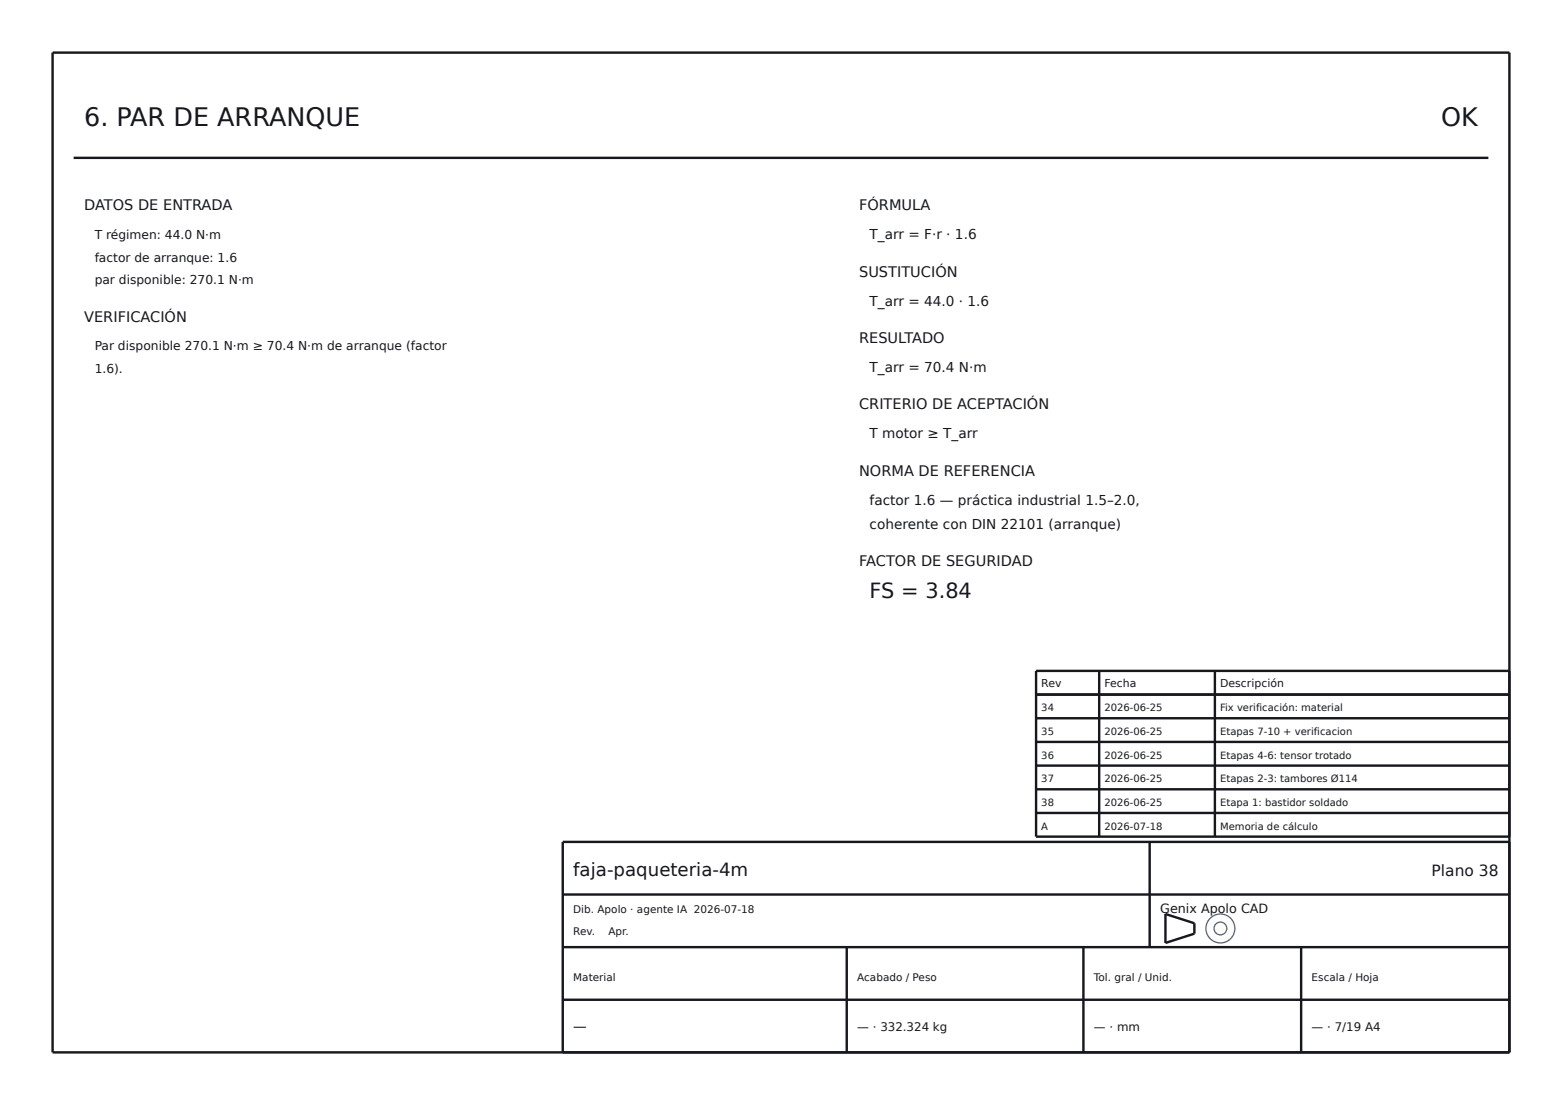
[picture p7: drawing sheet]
<svg xmlns="http://www.w3.org/2000/svg" width="297mm" height="210mm" viewBox="0 0 297 210" stroke-linecap="round" stroke-linejoin="round" font-family="sans-serif">
<defs><g id="words">
<g font-size="4.8" fill="#16181d">
<text x="16" y="24">6. PAR DE ARRANQUE</text>
<text x="274" y="24">OK</text>
</g>
<text font-size="4" fill="#16181d" x="165.3" y="113.6">FS = 3.84</text>
<text font-size="3.5" fill="#16181d" x="109" y="166.4">faja-paqueteria-4m</text>
<text font-size="2.9" fill="#16181d" x="272.2" y="166.4">Plano 38</text>
<g font-size="2.8" fill="#16181d">
<text x="16" y="40">DATOS DE ENTRADA</text>
<text x="163.3" y="40">FÓRMULA</text>
<text x="163.3" y="52.6">SUSTITUCIÓN</text>
<text x="16" y="61.1">VERIFICACIÓN</text>
<text x="163.3" y="65.2">RESULTADO</text>
<text x="163.3" y="77.8">CRITERIO DE ACEPTACIÓN</text>
<text x="163.3" y="90.4">NORMA DE REFERENCIA</text>
<text x="163.3" y="107.6">FACTOR DE SEGURIDAD</text>
</g>
<g font-size="2.6" fill="#16181d">
<text x="165.3" y="45.5">T_arr = F·r · 1.6</text>
<text x="165.3" y="58.1">T_arr = 44.0 · 1.6</text>
<text x="165.3" y="70.7">T_arr = 70.4 N·m</text>
<text x="165.3" y="83.3">T motor ≥ T_arr</text>
<text x="165.3" y="95.9">factor 1.6 — práctica industrial 1.5–2.0,</text>
<text x="165.3" y="100.5">coherente con DIN 22101 (arranque)</text>
<text x="109" y="196">—</text>
</g>
<text font-size="2.4" fill="#16181d" x="220.6" y="173.6">Genix Apolo CAD</text>
<g font-size="2.3" fill="#16181d">
<text x="18" y="45.5">T régimen: 44.0 N·m</text>
<text x="18" y="49.7">factor de arranque: 1.6</text>
<text x="18" y="53.9">par disponible: 270.1 N·m</text>
<text x="18" y="66.6">Par disponible 270.1 N·m ≥ 70.4 N·m de arranque (factor</text>
<text x="18" y="70.8">1.6).</text>
</g>
<g font-size="2.2" fill="#16181d">
<text x="163" y="196">— · 332.324 kg</text>
<text x="208" y="196">— · mm</text>
<text x="249.4" y="196">— · 7/19 A4</text>
</g>
<g font-size="2.1" fill="#16181d">
<text x="198" y="130.6">Rev</text>
<text x="210" y="130.6">Fecha</text>
<text x="232" y="130.6">Descripción</text>
</g>
<g font-size="2" fill="#16181d">
<text x="109" y="173.6">Dib. Apolo · agente IA 2026-07-18</text>
<text x="109" y="177.6">Rev.</text>
<text x="115.7" y="177.6">Apr.</text>
<text x="109" y="186.4">Material</text>
<text x="163" y="186.4">Acabado / Peso</text>
<text x="208" y="186.4">Tol. gral / Unid.</text>
<text x="249.4" y="186.4">Escala / Hoja</text>
</g>
<g font-size="1.9" fill="#16181d">
<text x="198" y="135.2">34</text>
<text x="210" y="135.2">2026-06-25</text>
<text x="232" y="135.2">Fix verificación: material</text>
<text x="198" y="139.7">35</text>
<text x="210" y="139.7">2026-06-25</text>
<text x="232" y="139.7">Etapas 7-10 + verificacion</text>
<text x="198" y="144.2">36</text>
<text x="198" y="148.7">37</text>
<text x="210" y="144.2">2026-06-25</text>
<text x="210" y="148.7">2026-06-25</text>
<text x="232" y="144.2">Etapas 4-6: tensor trotado</text>
<text x="232" y="148.7">Etapas 2-3: tambores Ø114</text>
<text x="198" y="153.2">38</text>
<text x="210" y="153.2">2026-06-25</text>
<text x="232" y="153.2">Etapa 1: bastidor soldado</text>
<text x="198" y="157.7">A</text>
<text x="210" y="157.7">2026-07-18</text>
<text x="232" y="157.7">Memoria de cálculo</text>
</g>
</g></defs>
<g fill="#fdfdfb" stroke="#3a5e9c" stroke-width=".25">
<circle cx="232" cy="176.4" r="2.75"/>
<circle cx="232" cy="176.4" r="1.21"/>
</g>
<g fill="none" stroke="#16181d" stroke-width=".46">
<path d="M10 10h277v190h-277zM14 30h269M197 132h90M197 136.5h90M209 127.5v31.5M231 127.5v31.5M287 127.5h-90v31.5h90M197 141h90M197 145.5h90M197 150h90M197 154.5h90M218.6 160v20"/>
<path d="M287 160h-180v40M107 180h180M107 170h180M161 180v20M206 180v20M221.6 173.7l5.5 1.8v1.9l-5.5 1.8zM247.4 180v20M107 190h180"/>
</g>
<use href="#words"/>
</svg>
